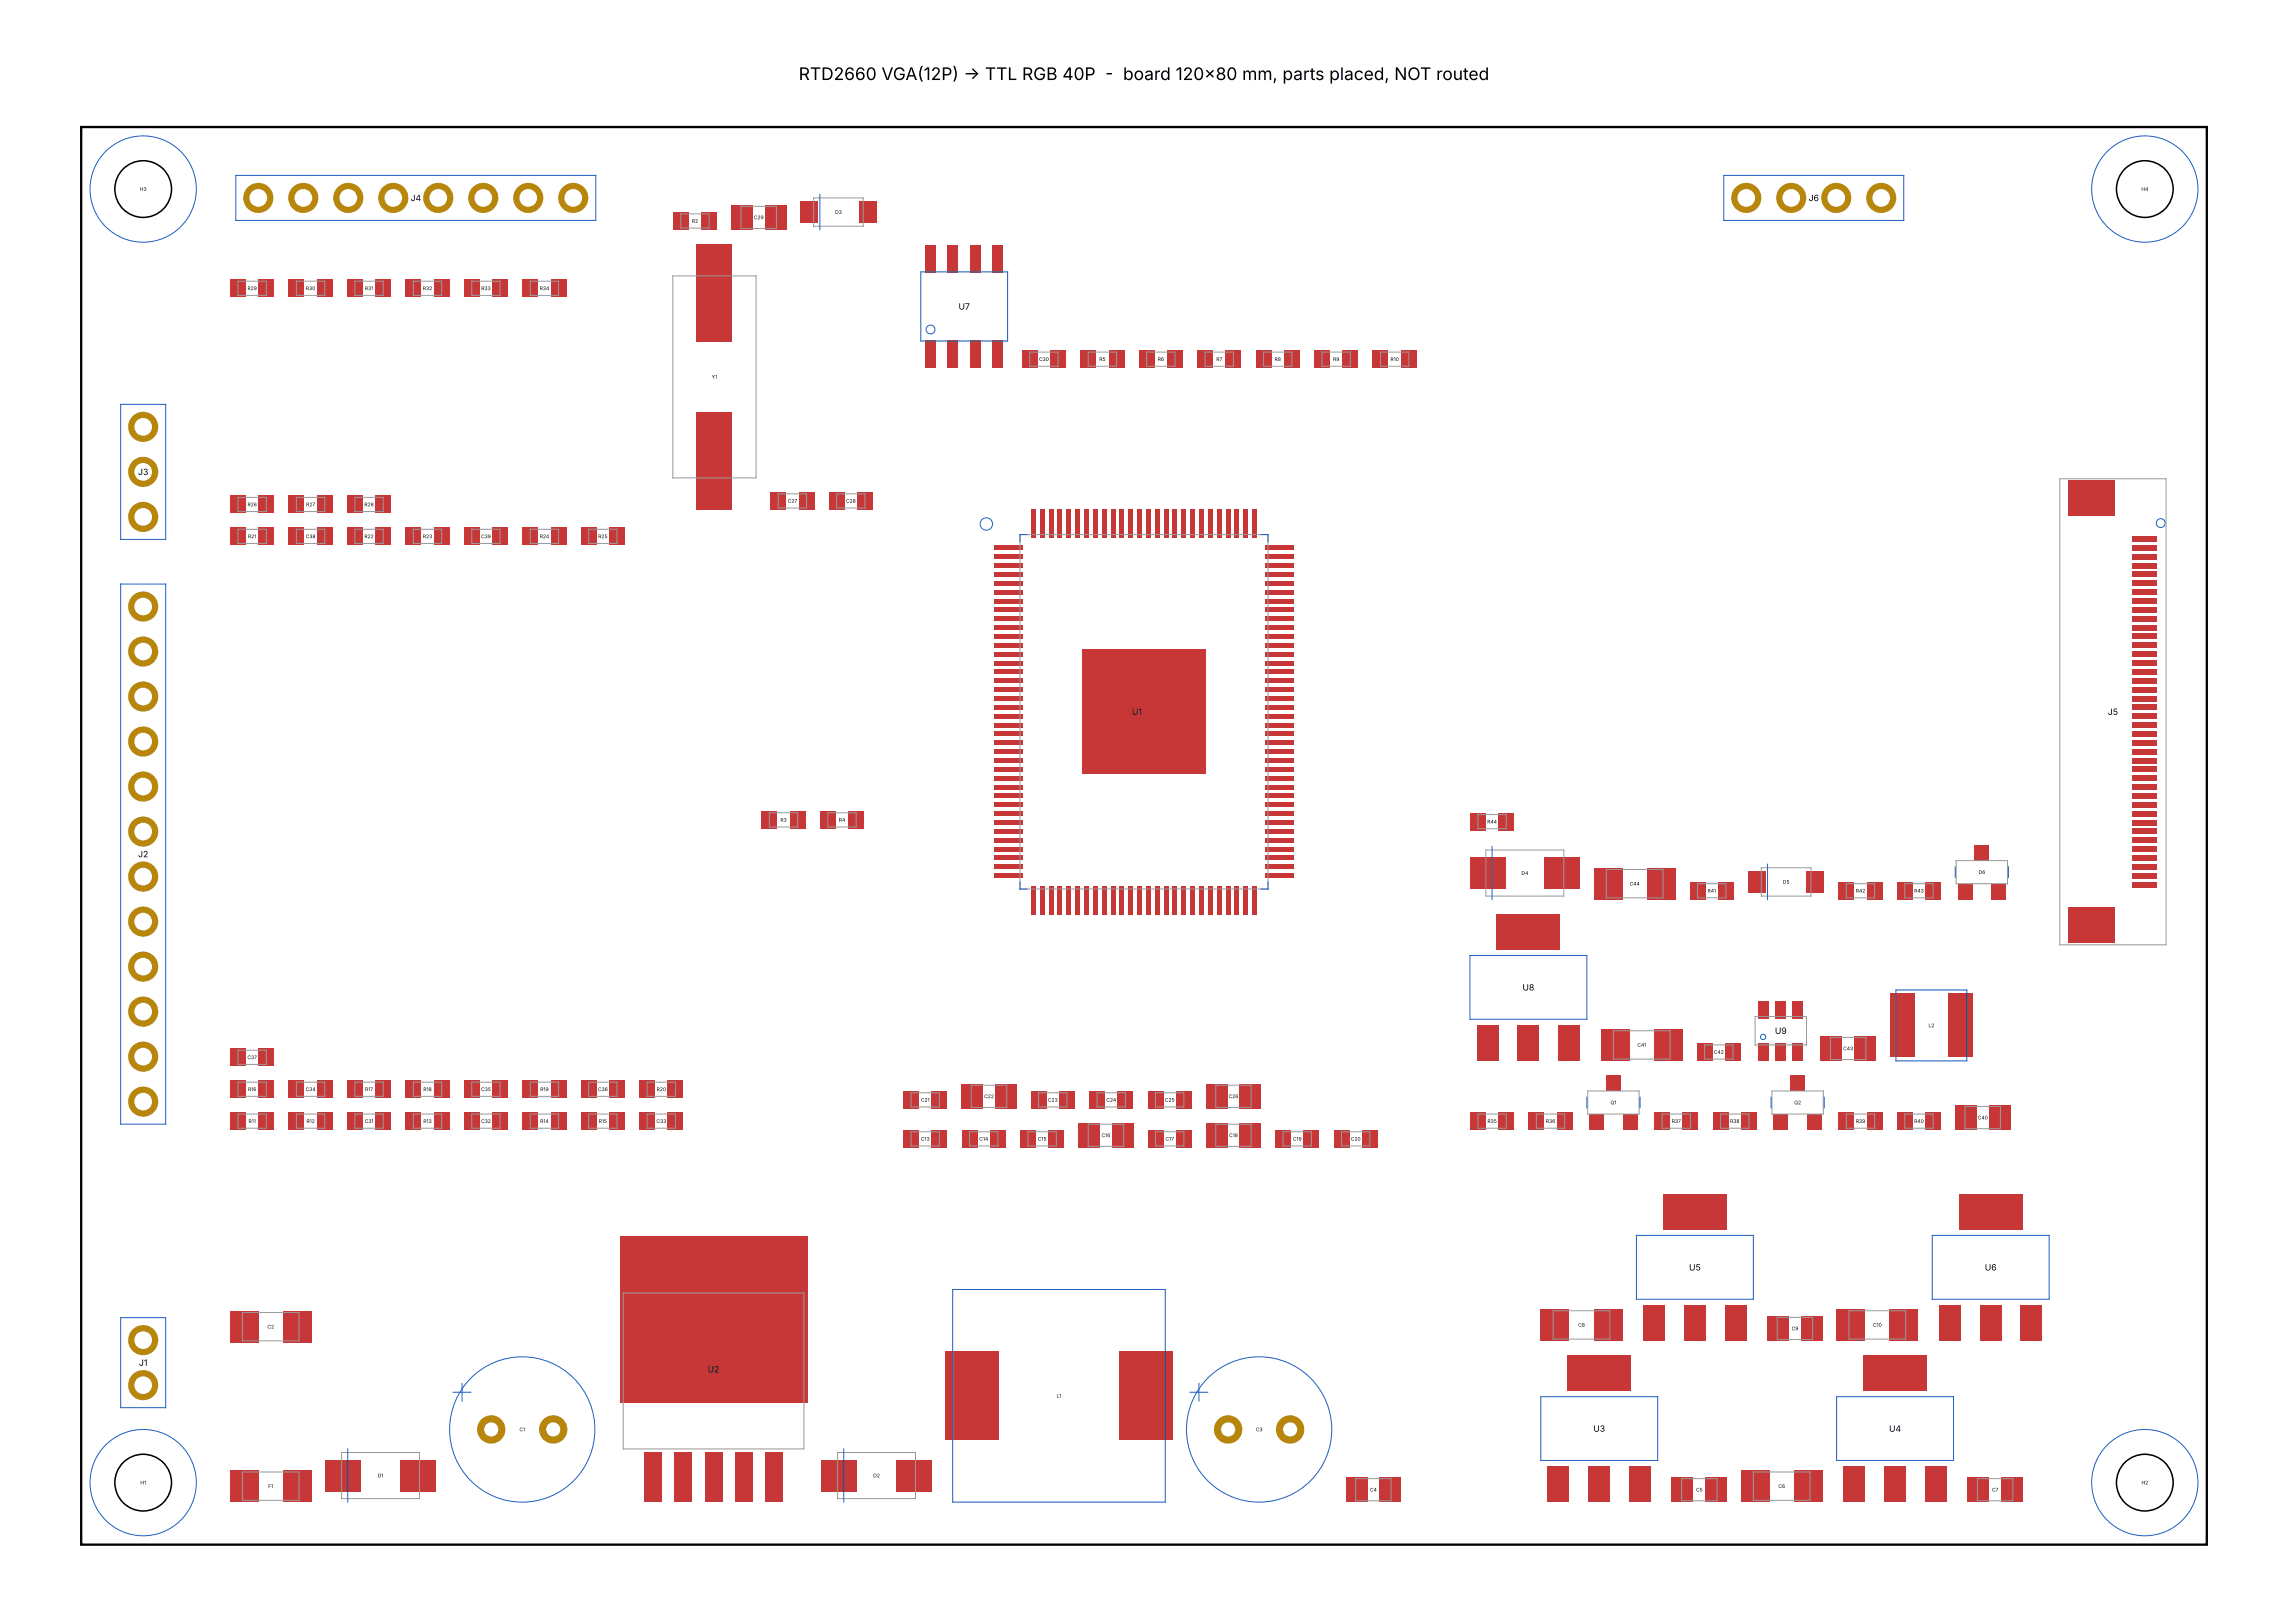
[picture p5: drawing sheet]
<svg xmlns="http://www.w3.org/2000/svg" width="419mm" height="297mm" viewBox="0 0 419 297" stroke-linecap="round" stroke-linejoin="round" font-family="sans-serif">
<defs><g id="words">
<g font-size="3.2">
<text x="146.3" y="14.7">RTD2660 VGA(12P) - TTL RGB 40P - board 120x80 mm, parts placed, NOT routed</text>
<text x="176.5" y="14.7">&gt;</text>
</g>
<g font-size="1.6">
<text x="75.2" y="36.8">J4</text>
<text x="331.3" y="36.8">J6</text>
<text x="175.6" y="56.7">U7</text>
<text x="25.3" y="87">J3</text>
<text x="207.3" y="130.9">U1</text>
<text x="386.1" y="130.9">J5</text>
<text x="25.3" y="157">J2</text>
<text x="278.9" y="181.4">U8</text>
<text x="325.1" y="189.3">U9</text>
<text x="309.4" y="232.6">U5</text>
<text x="363.6" y="232.6">U6</text>
<text x="25.5" y="250.1">J1</text>
<text x="129.6" y="251.3">U2</text>
<text x="291.9" y="262.2">U3</text>
<text x="346" y="262.2">U4</text>
</g>
<g font-size=".9">
<text x="25.6" y="35">H3</text>
<text x="392.2" y="35">H4</text>
<text x="126.7" y="40.8">R2</text>
<text x="138.1" y="40.1">C29</text>
<text x="153" y="39.2">D3</text>
<text x="45.3" y="53.1">R29</text>
<text x="56" y="53.1">R30</text>
<text x="66.8" y="53.1">R31</text>
<text x="77.4" y="53.1">R32</text>
<text x="88.1" y="53.1">R33</text>
<text x="98.8" y="53.1">R34</text>
<text x="130.4" y="69.3">Y1</text>
<text x="190.3" y="66.1">C30</text>
<text x="201.4" y="66.1">R5</text>
<text x="212.1" y="66.1">R6</text>
<text x="222.8" y="66.1">R7</text>
<text x="233.5" y="66.1">R8</text>
<text x="244.2" y="66.1">R9</text>
<text x="254.7" y="66.1">R10</text>
<text x="45.3" y="92.7">R26</text>
<text x="56.1" y="92.7">R27</text>
<text x="66.7" y="92.7">R28</text>
<text x="144.3" y="92.1">C27</text>
<text x="155" y="92.1">C28</text>
<text x="45.4" y="98.5">R21</text>
<text x="56" y="98.5">C38</text>
<text x="66.7" y="98.5">R22</text>
<text x="77.4" y="98.5">R23</text>
<text x="88.1" y="98.5">C39</text>
<text x="98.9" y="98.5">R24</text>
<text x="109.6" y="98.5">R25</text>
<text x="142.9" y="150.5">R3</text>
<text x="153.6" y="150.5">R4</text>
<text x="272.4" y="150.8">R44</text>
<text x="278.7" y="160.2">D4</text>
<text x="326.6" y="161.8">D5</text>
<text x="362.4" y="160">D6</text>
<text x="298.5" y="162.1">C44</text>
<text x="312.8" y="163.4">R41</text>
<text x="339.9" y="163.4">R42</text>
<text x="350.6" y="163.4">R43</text>
<text x="299.9" y="191.7">C41</text>
<text x="353.2" y="188.1">L2</text>
<text x="45.3" y="193.9">C37</text>
<text x="313.9" y="193">C42</text>
<text x="337.6" y="192.3">C43</text>
<text x="45.4" y="199.8">R16</text>
<text x="56" y="199.8">C34</text>
<text x="66.9" y="199.8">R17</text>
<text x="77.5" y="199.8">R18</text>
<text x="88.1" y="199.8">C35</text>
<text x="99" y="199.8">R19</text>
<text x="109.5" y="199.8">C36</text>
<text x="120.3" y="199.8">R20</text>
<text x="168.7" y="201.7">C21</text>
<text x="180.3" y="201.1">C22</text>
<text x="191.9" y="201.7">C23</text>
<text x="202.6" y="201.7">C24</text>
<text x="213.4" y="201.7">C25</text>
<text x="225" y="201.1">C26</text>
<text x="295" y="202.2">Q1</text>
<text x="328.6" y="202.2">Q2</text>
<text x="45.5" y="205.6">R11</text>
<text x="56.1" y="205.6">R12</text>
<text x="66.8" y="205.6">C31</text>
<text x="77.5" y="205.6">R13</text>
<text x="88.1" y="205.6">C32</text>
<text x="98.9" y="205.6">R14</text>
<text x="109.7" y="205.6">R15</text>
<text x="120.2" y="205.6">C33</text>
<text x="168.7" y="208.9">C13</text>
<text x="179.4" y="208.9">C14</text>
<text x="190.1" y="208.9">C15</text>
<text x="201.8" y="208.2">C16</text>
<text x="213.5" y="208.9">C17</text>
<text x="225.1" y="208.2">C18</text>
<text x="236.8" y="208.9">C19</text>
<text x="247.4" y="208.9">C20</text>
<text x="272.5" y="205.6">R35</text>
<text x="283.2" y="205.6">R36</text>
<text x="306.2" y="205.6">R37</text>
<text x="316.9" y="205.6">R38</text>
<text x="339.9" y="205.6">R39</text>
<text x="350.6" y="205.6">R40</text>
<text x="362.3" y="205">C40</text>
<text x="49" y="243.3">C2</text>
<text x="289.1" y="242.9">C8</text>
<text x="328.2" y="243.6">C9</text>
<text x="343.1" y="242.9">C10</text>
<text x="193.6" y="255.9">L1</text>
<text x="95.1" y="262.1">C1</text>
<text x="230" y="262.1">C3</text>
<text x="25.7" y="271.8">H1</text>
<text x="49.1" y="272.5">F1</text>
<text x="69.2" y="270.5">D1</text>
<text x="159.9" y="270.5">D2</text>
<text x="250.9" y="273.1">C4</text>
<text x="310.7" y="273.1">C5</text>
<text x="325.7" y="272.5">C6</text>
<text x="364.9" y="273.1">C7</text>
<text x="392.3" y="271.8">H2</text>
</g>
</g></defs>
<path d="M14.9 23.3h389.3v259.5h-389.3z" fill="none" stroke="#000" stroke-width=".42"/>
<circle cx="26.2" cy="253.6" r="2.76" fill="#b8860b"/>
<circle cx="26.2" cy="253.6" r="1.62" fill="#fff"/>
<circle cx="26.2" cy="245.4" r="2.76" fill="#b8860b"/>
<circle cx="26.2" cy="245.4" r="1.62" fill="#fff"/>
<g fill="#c83737">
<path d="M42.1 269.2h5.2v5.8h-5.2z"/>
<path d="M51.9 269.2h5.2v5.8h-5.2z"/>
<path d="M59.6 267.3h6.5v5.8h-6.5z"/>
<path d="M73.3 267.3h6.5v5.8h-6.5z"/>
</g>
<circle cx="90" cy="261.7" r="2.6" fill="#b8860b"/>
<circle cx="90" cy="261.7" r="1.3" fill="#fff"/>
<circle cx="101.3" cy="261.7" r="2.6" fill="#b8860b"/>
<circle cx="101.3" cy="261.7" r="1.3" fill="#fff"/>
<circle cx="95.7" cy="261.7" r="13.3" fill="none" stroke="#1f5fbf" stroke-width=".18"/>
<g fill="#c83737">
<path d="M42.1 240h5.2v5.8h-5.2z"/>
<path d="M51.9 240h5.2v5.8h-5.2z"/>
<path d="M118.1 266h3.2v9h-3.2z"/>
<path d="M123.6 266h3.2v9h-3.2z"/>
<path d="M129.1 266h3.2v9h-3.2z"/>
<path d="M134.6 266h3.2v9h-3.2z"/>
<path d="M140.1 266h3.3v9h-3.3z"/>
<path d="M113.5 226.4h34.4v30.5h-34.4z"/>
<path d="M150.5 267.3h6.5v5.8h-6.5z"/>
<path d="M164.1 267.3h6.5v5.8h-6.5z"/>
<path d="M173.2 247.5h9.7v16.2h-9.7z"/>
<path d="M205 247.5h9.7v16.2h-9.7z"/>
</g>
<circle cx="225" cy="261.7" r="2.6" fill="#b8860b"/>
<circle cx="225" cy="261.7" r="1.3" fill="#fff"/>
<circle cx="236.3" cy="261.7" r="2.6" fill="#b8860b"/>
<circle cx="236.3" cy="261.7" r="1.3" fill="#fff"/>
<circle cx="230.6" cy="261.7" r="13.3" fill="none" stroke="#1f5fbf" stroke-width=".18"/>
<g fill="#c83737">
<path d="M246.5 270.5h3.9v4.5h-3.9z"/>
<path d="M252.7 270.5h3.9v4.5h-3.9z"/>
<path d="M283.5 268.6h3.9v6.4h-3.9z"/>
<path d="M291 268.6h3.9v6.4h-3.9z"/>
<path d="M298.5 268.6h3.8v6.4h-3.8z"/>
<path d="M287.1 248.1h11.7v6.5h-11.7z"/>
<path d="M306.2 270.5h3.9v4.5h-3.9z"/>
<path d="M312.4 270.5h3.9v4.5h-3.9z"/>
<path d="M318.9 269.2h5.2v5.8h-5.2z"/>
<path d="M328.6 269.2h5.2v5.8h-5.2z"/>
<path d="M337.7 268.6h3.9v6.4h-3.9z"/>
<path d="M345.2 268.6h3.9v6.4h-3.9z"/>
<path d="M352.6 268.6h3.9v6.4h-3.9z"/>
<path d="M341.3 248.1h11.7v6.5h-11.7z"/>
<path d="M360.4 270.5h3.9v4.5h-3.9z"/>
<path d="M366.6 270.5h3.9v4.5h-3.9z"/>
<path d="M282.2 239.7h5.2v5.8h-5.2z"/>
<path d="M292 239.7h5.2v5.8h-5.2z"/>
<path d="M301 239h3.9v6.5h-3.9z"/>
<path d="M308.5 239h3.9v6.5h-3.9z"/>
<path d="M316 239h3.9v6.5h-3.9z"/>
<path d="M304.6 218.6h11.7v6.5h-11.7z"/>
<path d="M323.8 241h3.9v4.5h-3.9z"/>
<path d="M329.9 241h3.9v4.5h-3.9z"/>
<path d="M336.4 239.7h5.2v5.8h-5.2z"/>
<path d="M346.1 239.7h5.2v5.8h-5.2z"/>
<path d="M355.2 239h3.9v6.5h-3.9z"/>
<path d="M362.7 239h3.9v6.5h-3.9z"/>
<path d="M370.2 239h3.9v6.5h-3.9z"/>
<path d="M358.8 218.6h11.7v6.5h-11.7z"/>
</g>
<g fill="none" stroke="#000" stroke-width=".28">
<circle cx="26.2" cy="34.6" r="5.2"/>
<circle cx="392.9" cy="34.6" r="5.2"/>
<circle cx="26.2" cy="271.5" r="5.2"/>
<circle cx="392.9" cy="271.5" r="5.2"/>
</g>
<g fill="none" stroke="#1f5fbf" stroke-width=".18">
<circle cx="26.2" cy="34.6" r="9.7"/>
<circle cx="392.9" cy="34.6" r="9.7"/>
<circle cx="26.2" cy="271.5" r="9.7"/>
<circle cx="392.9" cy="271.5" r="9.7"/>
</g>
<g fill="#c83737">
<path d="M182.1 99.9h5.2v.9h-5.2z"/>
<path d="M182.1 101.5h5.2v.9h-5.2z"/>
<path d="M182.1 103.1h5.2v.9h-5.2z"/>
<path d="M182.1 104.7h5.2v.9h-5.2z"/>
<path d="M182.1 106.4h5.2v.9h-5.2z"/>
<path d="M182.1 108h5.2v.9h-5.2z"/>
<path d="M182.1 109.6h5.2v.9h-5.2z"/>
<path d="M182.1 111.2h5.2v.9h-5.2z"/>
<path d="M182.1 112.8h5.2v1h-5.2z"/>
<path d="M182.1 114.5h5.2v.9h-5.2z"/>
<path d="M182.1 116.1h5.2v.9h-5.2z"/>
<path d="M182.1 117.7h5.2v.9h-5.2z"/>
<path d="M182.1 119.3h5.2v.9h-5.2z"/>
<path d="M182.1 121h5.2v.9h-5.2z"/>
<path d="M182.1 122.6h5.2v.9h-5.2z"/>
<path d="M182.1 124.2h5.2v.9h-5.2z"/>
<path d="M182.1 125.8h5.2v.9h-5.2z"/>
<path d="M182.1 127.4h5.2v1h-5.2z"/>
<path d="M182.1 129.1h5.2v.9h-5.2z"/>
<path d="M182.1 130.7h5.2v.9h-5.2z"/>
<path d="M182.1 132.3h5.2v.9h-5.2z"/>
<path d="M182.1 133.9h5.2v.9h-5.2z"/>
<path d="M182.1 135.6h5.2v.9h-5.2z"/>
<path d="M182.1 137.2h5.2v.9h-5.2z"/>
<path d="M182.1 138.8h5.2v.9h-5.2z"/>
<path d="M182.1 140.4h5.2v.9h-5.2z"/>
<path d="M182.1 142h5.2v1h-5.2z"/>
<path d="M182.1 143.7h5.2v.9h-5.2z"/>
<path d="M182.1 145.3h5.2v.9h-5.2z"/>
<path d="M182.1 146.9h5.2v.9h-5.2z"/>
<path d="M182.1 148.5h5.2v.9h-5.2z"/>
<path d="M182.1 150.2h5.2v.9h-5.2z"/>
<path d="M182.1 151.8h5.2v.9h-5.2z"/>
<path d="M182.1 153.4h5.2v.9h-5.2z"/>
<path d="M182.1 155h5.2v.9h-5.2z"/>
<path d="M182.1 156.6h5.2v1h-5.2z"/>
<path d="M182.1 158.3h5.2v.9h-5.2z"/>
<path d="M182.1 159.9h5.2v.9h-5.2z"/>
<path d="M188.8 162.3h.9v5.2h-.9z"/>
<path d="M190.4 162.3h.9v5.2h-.9z"/>
<path d="M192.1 162.3h.9v5.2h-.9z"/>
<path d="M193.7 162.3h.9v5.2h-.9z"/>
<path d="M195.3 162.3h.9v5.2h-.9z"/>
<path d="M196.9 162.3h.9v5.2h-.9z"/>
<path d="M198.6 162.3h.9v5.2h-.9z"/>
<path d="M200.2 162.3h.9v5.2h-.9z"/>
<path d="M201.8 162.3h.9v5.2h-.9z"/>
<path d="M203.4 162.3h.9v5.2h-.9z"/>
<path d="M205 162.3h.9v5.2h-.9z"/>
<path d="M206.7 162.3h.9v5.2h-.9z"/>
<path d="M208.3 162.3h.9v5.2h-.9z"/>
<path d="M209.9 162.3h.9v5.2h-.9z"/>
<path d="M211.5 162.3h.9v5.2h-.9z"/>
<path d="M213.2 162.3h.9v5.2h-.9z"/>
<path d="M214.8 162.3h.9v5.2h-.9z"/>
<path d="M216.4 162.3h.9v5.2h-.9z"/>
<path d="M218 162.3h.9v5.2h-.9z"/>
<path d="M219.6 162.3h.9v5.2h-.9z"/>
<path d="M221.3 162.3h.9v5.2h-.9z"/>
<path d="M222.9 162.3h.9v5.2h-.9z"/>
<path d="M224.5 162.3h.9v5.2h-.9z"/>
<path d="M226.1 162.3h.9v5.2h-.9z"/>
<path d="M227.8 162.3h.9v5.2h-.9z"/>
<path d="M229.4 162.3h.9v5.2h-.9z"/>
<path d="M231.8 159.9h5.2v.9h-5.2z"/>
<path d="M231.8 158.3h5.2v.9h-5.2z"/>
<path d="M231.8 156.6h5.2v1h-5.2z"/>
<path d="M231.8 155h5.2v.9h-5.2z"/>
<path d="M231.8 153.4h5.2v.9h-5.2z"/>
<path d="M231.8 151.8h5.2v.9h-5.2z"/>
<path d="M231.8 150.2h5.2v.9h-5.2z"/>
<path d="M231.8 148.5h5.2v.9h-5.2z"/>
<path d="M231.8 146.9h5.2v.9h-5.2z"/>
<path d="M231.8 145.3h5.2v.9h-5.2z"/>
<path d="M231.8 143.7h5.2v.9h-5.2z"/>
<path d="M231.8 142h5.2v1h-5.2z"/>
<path d="M231.8 140.4h5.2v.9h-5.2z"/>
<path d="M231.8 138.8h5.2v.9h-5.2z"/>
<path d="M231.8 137.2h5.2v.9h-5.2z"/>
<path d="M231.8 135.6h5.2v.9h-5.2z"/>
<path d="M231.8 133.9h5.2v.9h-5.2z"/>
<path d="M231.8 132.3h5.2v.9h-5.2z"/>
<path d="M231.8 130.7h5.2v.9h-5.2z"/>
<path d="M231.8 129.1h5.2v.9h-5.2z"/>
<path d="M231.8 127.4h5.2v1h-5.2z"/>
<path d="M231.8 125.8h5.2v.9h-5.2z"/>
<path d="M231.8 124.2h5.2v.9h-5.2z"/>
<path d="M231.8 122.6h5.2v.9h-5.2z"/>
<path d="M231.8 121h5.2v.9h-5.2z"/>
<path d="M231.8 119.3h5.2v.9h-5.2z"/>
<path d="M231.8 117.7h5.2v.9h-5.2z"/>
<path d="M231.8 116.1h5.2v.9h-5.2z"/>
<path d="M231.8 114.5h5.2v.9h-5.2z"/>
<path d="M231.8 112.8h5.2v1h-5.2z"/>
<path d="M231.8 111.2h5.2v.9h-5.2z"/>
<path d="M231.8 109.6h5.2v.9h-5.2z"/>
<path d="M231.8 108h5.2v.9h-5.2z"/>
<path d="M231.8 106.4h5.2v.9h-5.2z"/>
<path d="M231.8 104.7h5.2v.9h-5.2z"/>
<path d="M231.8 103.1h5.2v.9h-5.2z"/>
<path d="M231.8 101.5h5.2v.9h-5.2z"/>
<path d="M231.8 99.9h5.2v.9h-5.2z"/>
<path d="M229.4 93.2h.9v5.2h-.9z"/>
<path d="M227.8 93.2h.9v5.2h-.9z"/>
<path d="M226.1 93.2h.9v5.2h-.9z"/>
<path d="M224.5 93.2h.9v5.2h-.9z"/>
<path d="M222.9 93.2h.9v5.2h-.9z"/>
<path d="M221.3 93.2h.9v5.2h-.9z"/>
<path d="M219.6 93.2h.9v5.2h-.9z"/>
<path d="M218 93.2h.9v5.2h-.9z"/>
<path d="M216.4 93.2h.9v5.2h-.9z"/>
<path d="M214.8 93.2h.9v5.2h-.9z"/>
<path d="M213.2 93.2h.9v5.2h-.9z"/>
<path d="M211.5 93.2h.9v5.2h-.9z"/>
<path d="M209.9 93.2h.9v5.2h-.9z"/>
<path d="M208.3 93.2h.9v5.2h-.9z"/>
<path d="M206.7 93.2h.9v5.2h-.9z"/>
<path d="M205 93.2h.9v5.2h-.9z"/>
<path d="M203.4 93.2h.9v5.2h-.9z"/>
<path d="M201.8 93.2h.9v5.2h-.9z"/>
<path d="M200.2 93.2h.9v5.2h-.9z"/>
<path d="M198.6 93.2h.9v5.2h-.9z"/>
<path d="M196.9 93.2h.9v5.2h-.9z"/>
<path d="M195.3 93.2h.9v5.2h-.9z"/>
<path d="M193.7 93.2h.9v5.2h-.9z"/>
<path d="M192.1 93.2h.9v5.2h-.9z"/>
<path d="M190.4 93.2h.9v5.2h-.9z"/>
<path d="M188.8 93.2h.9v5.2h-.9z"/>
<path d="M198.2 119h22.7v22.7h-22.7z"/>
</g>
<circle cx="180.7" cy="95.9" r="1.14" fill="none" stroke="#1f5fbf" stroke-width=".18"/>
<g fill="#c83737">
<path d="M165.4 206.9h2.9v3.3h-2.9z"/>
<path d="M170.6 206.9h2.9v3.3h-2.9z"/>
<path d="M176.1 206.9h3v3.3h-3z"/>
<path d="M181.3 206.9h2.9v3.3h-2.9z"/>
<path d="M186.8 206.9h3v3.3h-3z"/>
<path d="M192 206.9h2.9v3.3h-2.9z"/>
<path d="M197.5 205.6h3.9v4.6h-3.9z"/>
<path d="M203.7 205.6h3.9v4.6h-3.9z"/>
<path d="M210.2 206.9h2.9v3.3h-2.9z"/>
<path d="M215.4 206.9h2.9v3.3h-2.9z"/>
<path d="M220.9 205.6h3.9v4.6h-3.9z"/>
<path d="M227.1 205.6h3.9v4.6h-3.9z"/>
<path d="M233.6 206.9h2.9v3.3h-2.9z"/>
<path d="M238.8 206.9h2.9v3.3h-2.9z"/>
<path d="M244.3 206.9h2.9v3.3h-2.9z"/>
<path d="M249.5 206.9h2.9v3.3h-2.9z"/>
<path d="M165.4 199.8h2.9v3.2h-2.9z"/>
<path d="M170.6 199.8h2.9v3.2h-2.9z"/>
<path d="M176.1 198.5h3.9v4.5h-3.9z"/>
<path d="M182.3 198.5h3.9v4.5h-3.9z"/>
<path d="M188.8 199.8h2.9v3.2h-2.9z"/>
<path d="M194 199.8h2.9v3.2h-2.9z"/>
<path d="M199.5 199.8h2.9v3.2h-2.9z"/>
<path d="M204.7 199.8h2.9v3.2h-2.9z"/>
<path d="M210.2 199.8h2.9v3.2h-2.9z"/>
<path d="M215.4 199.8h2.9v3.2h-2.9z"/>
<path d="M220.9 198.5h3.9v4.5h-3.9z"/>
<path d="M227.1 198.5h3.9v4.5h-3.9z"/>
<path d="M127.6 75.5h6.5v17.8h-6.5z"/>
<path d="M127.6 44.7h6.5v17.8h-6.5z"/>
<path d="M141.1 90.1h2.9v3.2h-2.9z"/>
<path d="M146.3 90.1h2.9v3.2h-2.9z"/>
<path d="M151.8 90.1h2.9v3.2h-2.9z"/>
<path d="M157 90.1h2.9v3.2h-2.9z"/>
<path d="M123.2 38.8h3v3.3h-3z"/>
<path d="M128.4 38.8h3v3.3h-3z"/>
<path d="M133.9 37.5h3.9v4.6h-3.9z"/>
<path d="M140.1 37.5h3.9v4.6h-3.9z"/>
<path d="M146.6 36.9h3.2v3.9h-3.2z"/>
<path d="M157.3 36.9h3.3v3.9h-3.3z"/>
<path d="M139.5 148.5h2.9v3.2h-2.9z"/>
<path d="M144.7 148.5h2.9v3.2h-2.9z"/>
<path d="M150.2 148.5h2.9v3.2h-2.9z"/>
<path d="M155.4 148.5h2.9v3.2h-2.9z"/>
<path d="M169.5 62.4h1.9v5h-1.9z"/>
<path d="M169.5 44.8h1.9v5.1h-1.9z"/>
<path d="M173.6 62.4h1.9v5h-1.9z"/>
<path d="M173.6 44.8h1.9v5.1h-1.9z"/>
<path d="M177.7 62.4h2v5h-2z"/>
<path d="M177.7 44.8h2v5.1h-2z"/>
<path d="M181.8 62.4h2v5h-2z"/>
<path d="M181.8 44.8h2v5.1h-2z"/>
</g>
<circle cx="170.5" cy="60.3" r=".81" fill="none" stroke="#1f5fbf" stroke-width=".18"/>
<g fill="#c83737">
<path d="M187.2 64.1h2.9v3.3h-2.9z"/>
<path d="M192.4 64.1h2.9v3.3h-2.9z"/>
<path d="M197.9 64.1h2.9v3.3h-2.9z"/>
<path d="M203.1 64.1h2.9v3.3h-2.9z"/>
<path d="M208.6 64.1h2.9v3.3h-2.9z"/>
<path d="M213.8 64.1h2.9v3.3h-2.9z"/>
<path d="M219.3 64.1h2.9v3.3h-2.9z"/>
<path d="M224.5 64.1h2.9v3.3h-2.9z"/>
<path d="M230 64.1h2.9v3.3h-2.9z"/>
<path d="M235.2 64.1h2.9v3.3h-2.9z"/>
<path d="M240.7 64.1h2.9v3.3h-2.9z"/>
<path d="M245.9 64.1h2.9v3.3h-2.9z"/>
<path d="M251.4 64.1h2.9v3.3h-2.9z"/>
<path d="M256.6 64.1h2.9v3.3h-2.9z"/>
</g>
<circle cx="26.2" cy="201.7" r="2.76" fill="#b8860b"/>
<circle cx="26.2" cy="201.7" r="1.62" fill="#fff"/>
<circle cx="26.2" cy="193.5" r="2.76" fill="#b8860b"/>
<circle cx="26.2" cy="193.5" r="1.62" fill="#fff"/>
<circle cx="26.2" cy="185.2" r="2.76" fill="#b8860b"/>
<circle cx="26.2" cy="185.2" r="1.62" fill="#fff"/>
<circle cx="26.2" cy="177" r="2.76" fill="#b8860b"/>
<circle cx="26.2" cy="177" r="1.62" fill="#fff"/>
<circle cx="26.2" cy="168.8" r="2.76" fill="#b8860b"/>
<circle cx="26.2" cy="168.8" r="1.62" fill="#fff"/>
<circle cx="26.2" cy="160.5" r="2.76" fill="#b8860b"/>
<circle cx="26.2" cy="160.5" r="1.62" fill="#fff"/>
<circle cx="26.2" cy="152.3" r="2.76" fill="#b8860b"/>
<circle cx="26.2" cy="152.3" r="1.62" fill="#fff"/>
<circle cx="26.2" cy="144" r="2.76" fill="#b8860b"/>
<circle cx="26.2" cy="144" r="1.62" fill="#fff"/>
<circle cx="26.2" cy="135.8" r="2.76" fill="#b8860b"/>
<circle cx="26.2" cy="135.8" r="1.62" fill="#fff"/>
<circle cx="26.2" cy="127.5" r="2.76" fill="#b8860b"/>
<circle cx="26.2" cy="127.5" r="1.62" fill="#fff"/>
<circle cx="26.2" cy="119.3" r="2.76" fill="#b8860b"/>
<circle cx="26.2" cy="119.3" r="1.62" fill="#fff"/>
<circle cx="26.2" cy="111.1" r="2.76" fill="#b8860b"/>
<circle cx="26.2" cy="111.1" r="1.62" fill="#fff"/>
<circle cx="26.2" cy="94.6" r="2.76" fill="#b8860b"/>
<circle cx="26.2" cy="94.6" r="1.62" fill="#fff"/>
<circle cx="26.2" cy="86.4" r="2.76" fill="#b8860b"/>
<circle cx="26.2" cy="86.4" r="1.62" fill="#fff"/>
<circle cx="26.2" cy="78.2" r="2.76" fill="#b8860b"/>
<circle cx="26.2" cy="78.2" r="1.62" fill="#fff"/>
<g fill="#c83737">
<path d="M42.1 203.7h2.9v3.2h-2.9z"/>
<path d="M47.3 203.7h2.9v3.2h-2.9z"/>
<path d="M52.8 203.7h3v3.2h-3z"/>
<path d="M58 203.7h2.9v3.2h-2.9z"/>
<path d="M63.5 203.7h3v3.2h-3z"/>
<path d="M68.7 203.7h3v3.2h-3z"/>
<path d="M74.2 203.7h3v3.2h-3z"/>
<path d="M79.4 203.7h3v3.2h-3z"/>
<path d="M85 203.7h2.9v3.2h-2.9z"/>
<path d="M90.1 203.7h3v3.2h-3z"/>
<path d="M95.7 203.7h2.9v3.2h-2.9z"/>
<path d="M100.9 203.7h2.9v3.2h-2.9z"/>
<path d="M106.4 203.7h2.9v3.2h-2.9z"/>
<path d="M111.6 203.7h2.9v3.2h-2.9z"/>
<path d="M117.1 203.7h2.9v3.2h-2.9z"/>
<path d="M122.3 203.7h2.9v3.2h-2.9z"/>
<path d="M42.1 197.8h2.9v3.3h-2.9z"/>
<path d="M47.3 197.8h2.9v3.3h-2.9z"/>
<path d="M52.8 197.8h3v3.3h-3z"/>
<path d="M58 197.8h2.9v3.3h-2.9z"/>
<path d="M63.5 197.8h3v3.3h-3z"/>
<path d="M68.7 197.8h3v3.3h-3z"/>
<path d="M74.2 197.8h3v3.3h-3z"/>
<path d="M79.4 197.8h3v3.3h-3z"/>
<path d="M85 197.8h2.9v3.3h-2.9z"/>
<path d="M90.1 197.8h3v3.3h-3z"/>
<path d="M95.7 197.8h2.9v3.3h-2.9z"/>
<path d="M100.9 197.8h2.9v3.3h-2.9z"/>
<path d="M106.4 197.8h2.9v3.3h-2.9z"/>
<path d="M111.6 197.8h2.9v3.3h-2.9z"/>
<path d="M117.1 197.8h2.9v3.3h-2.9z"/>
<path d="M122.3 197.8h2.9v3.3h-2.9z"/>
<path d="M42.1 192h2.9v3.2h-2.9z"/>
<path d="M47.3 192h2.9v3.2h-2.9z"/>
<path d="M42.1 96.6h2.9v3.2h-2.9z"/>
<path d="M47.3 96.6h2.9v3.2h-2.9z"/>
<path d="M52.8 96.6h3v3.2h-3z"/>
<path d="M58 96.6h2.9v3.2h-2.9z"/>
<path d="M63.5 96.6h3v3.2h-3z"/>
<path d="M68.7 96.6h3v3.2h-3z"/>
<path d="M74.2 96.6h3v3.2h-3z"/>
<path d="M79.4 96.6h3v3.2h-3z"/>
<path d="M85 96.6h2.9v3.2h-2.9z"/>
<path d="M90.1 96.6h3v3.2h-3z"/>
<path d="M95.7 96.6h2.9v3.2h-2.9z"/>
<path d="M100.9 96.6h2.9v3.2h-2.9z"/>
<path d="M106.4 96.6h2.9v3.2h-2.9z"/>
<path d="M111.6 96.6h2.9v3.2h-2.9z"/>
<path d="M42.1 90.8h2.9v3.2h-2.9z"/>
<path d="M47.3 90.8h2.9v3.2h-2.9z"/>
<path d="M52.8 90.8h3v3.2h-3z"/>
<path d="M58 90.8h2.9v3.2h-2.9z"/>
<path d="M63.5 90.8h3v3.2h-3z"/>
<path d="M68.7 90.8h3v3.2h-3z"/>
</g>
<circle cx="47.3" cy="36.2" r="2.76" fill="#b8860b"/>
<circle cx="47.3" cy="36.2" r="1.62" fill="#fff"/>
<circle cx="55.6" cy="36.2" r="2.76" fill="#b8860b"/>
<circle cx="55.6" cy="36.2" r="1.62" fill="#fff"/>
<circle cx="63.8" cy="36.2" r="2.76" fill="#b8860b"/>
<circle cx="63.8" cy="36.2" r="1.62" fill="#fff"/>
<circle cx="72" cy="36.2" r="2.76" fill="#b8860b"/>
<circle cx="72" cy="36.2" r="1.62" fill="#fff"/>
<circle cx="80.3" cy="36.2" r="2.76" fill="#b8860b"/>
<circle cx="80.3" cy="36.2" r="1.62" fill="#fff"/>
<circle cx="88.5" cy="36.2" r="2.76" fill="#b8860b"/>
<circle cx="88.5" cy="36.2" r="1.62" fill="#fff"/>
<circle cx="96.8" cy="36.2" r="2.76" fill="#b8860b"/>
<circle cx="96.8" cy="36.2" r="1.62" fill="#fff"/>
<circle cx="105" cy="36.2" r="2.76" fill="#b8860b"/>
<circle cx="105" cy="36.2" r="1.62" fill="#fff"/>
<g fill="#c83737">
<path d="M42.1 51.2h2.9v3.2h-2.9z"/>
<path d="M47.3 51.2h2.9v3.2h-2.9z"/>
<path d="M52.8 51.2h3v3.2h-3z"/>
<path d="M58 51.2h2.9v3.2h-2.9z"/>
<path d="M63.5 51.2h3v3.2h-3z"/>
<path d="M68.7 51.2h3v3.2h-3z"/>
<path d="M74.2 51.2h3v3.2h-3z"/>
<path d="M79.4 51.2h3v3.2h-3z"/>
<path d="M85 51.2h2.9v3.2h-2.9z"/>
<path d="M90.1 51.2h3v3.2h-3z"/>
<path d="M95.7 51.2h2.9v3.2h-2.9z"/>
<path d="M100.9 51.2h2.9v3.2h-2.9z"/>
<path d="M390.6 98.2h4.5v1h-4.5z"/>
<path d="M390.6 99.8h4.5v1h-4.5z"/>
<path d="M390.6 101.5h4.5v.9h-4.5z"/>
<path d="M390.6 103.1h4.5v1h-4.5z"/>
<path d="M390.6 104.7h4.5v1h-4.5z"/>
<path d="M390.6 106.3h4.5v1h-4.5z"/>
<path d="M390.6 107.9h4.5v1h-4.5z"/>
<path d="M390.6 109.6h4.5v.9h-4.5z"/>
<path d="M390.6 111.2h4.5v1h-4.5z"/>
<path d="M390.6 112.8h4.5v1h-4.5z"/>
<path d="M390.6 114.4h4.5v1h-4.5z"/>
<path d="M390.6 116.1h4.5v.9h-4.5z"/>
<path d="M390.6 117.7h4.5v1h-4.5z"/>
<path d="M390.6 119.3h4.5v1h-4.5z"/>
<path d="M390.6 120.9h4.5v1h-4.5z"/>
<path d="M390.6 122.5h4.5v1h-4.5z"/>
<path d="M390.6 124.2h4.5v.9h-4.5z"/>
<path d="M390.6 125.8h4.5v1h-4.5z"/>
<path d="M390.6 127.4h4.5v1h-4.5z"/>
<path d="M390.6 129h4.5v1h-4.5z"/>
<path d="M390.6 130.7h4.5v.9h-4.5z"/>
<path d="M390.6 132.3h4.5v1h-4.5z"/>
<path d="M390.6 133.9h4.5v1h-4.5z"/>
<path d="M390.6 135.5h4.5v1h-4.5z"/>
<path d="M390.6 137.1h4.5v1h-4.5z"/>
<path d="M390.6 138.8h4.5v.9h-4.5z"/>
<path d="M390.6 140.4h4.5v1h-4.5z"/>
<path d="M390.6 142h4.5v1h-4.5z"/>
<path d="M390.6 143.6h4.5v1h-4.5z"/>
<path d="M390.6 145.3h4.5v.9h-4.5z"/>
<path d="M390.6 146.9h4.5v1h-4.5z"/>
<path d="M390.6 148.5h4.5v1h-4.5z"/>
<path d="M390.6 150.1h4.5v1h-4.5z"/>
<path d="M390.6 151.7h4.5v1h-4.5z"/>
<path d="M390.6 153.4h4.5v.9h-4.5z"/>
<path d="M390.6 155h4.5v1h-4.5z"/>
<path d="M390.6 156.6h4.5v1h-4.5z"/>
<path d="M390.6 158.2h4.5v1h-4.5z"/>
<path d="M390.6 159.9h4.5v.9h-4.5z"/>
<path d="M390.6 161.5h4.5v1h-4.5z"/>
<path d="M378.9 88h8.5v6.5h-8.5z"/>
<path d="M378.9 166.2h8.5v6.5h-8.5z"/>
</g>
<circle cx="395.8" cy="95.8" r=".81" fill="none" stroke="#1f5fbf" stroke-width=".18"/>
<g fill="#c83737">
<path d="M269.3 203.7h2.9v3.2h-2.9z"/>
<path d="M274.4 203.7h3v3.2h-3z"/>
<path d="M280 203.7h2.9v3.2h-2.9z"/>
<path d="M285.2 203.7h2.9v3.2h-2.9z"/>
</g>
<circle cx="319.9" cy="36.2" r="2.76" fill="#b8860b"/>
<circle cx="319.9" cy="36.2" r="1.62" fill="#fff"/>
<circle cx="328.1" cy="36.2" r="2.76" fill="#b8860b"/>
<circle cx="328.1" cy="36.2" r="1.62" fill="#fff"/>
<circle cx="336.4" cy="36.2" r="2.76" fill="#b8860b"/>
<circle cx="336.4" cy="36.2" r="1.62" fill="#fff"/>
<circle cx="344.6" cy="36.2" r="2.76" fill="#b8860b"/>
<circle cx="344.6" cy="36.2" r="1.62" fill="#fff"/>
<g fill="#c83737">
<path d="M291.2 204h2.5v2.9h-2.5z"/>
<path d="M297.3 204h2.6v2.9h-2.6z"/>
<path d="M294.2 196.9h2.6v2.9h-2.6z"/>
<path d="M303 203.7h2.9v3.2h-2.9z"/>
<path d="M308.2 203.7h2.9v3.2h-2.9z"/>
<path d="M313.7 203.7h2.9v3.2h-2.9z"/>
<path d="M318.9 203.7h2.9v3.2h-2.9z"/>
<path d="M324.9 204h2.6v2.9h-2.6z"/>
<path d="M331.1 204h2.6v2.9h-2.6z"/>
<path d="M328 196.9h2.6v2.9h-2.6z"/>
<path d="M336.7 203.7h3v3.2h-3z"/>
<path d="M341.9 203.7h3v3.2h-3z"/>
<path d="M347.4 203.7h3v3.2h-3z"/>
<path d="M352.6 203.7h3v3.2h-3z"/>
<path d="M358.2 202.4h3.8v4.5h-3.8z"/>
<path d="M364.3 202.4h3.9v4.5h-3.9z"/>
<path d="M270.5 187.8h3.9v6.5h-3.9z"/>
<path d="M278 187.8h3.9v6.5h-3.9z"/>
<path d="M285.5 187.8h3.9v6.5h-3.9z"/>
<path d="M274.1 167.3h11.7v6.5h-11.7z"/>
<path d="M293.3 188.4h5.2v5.9h-5.2z"/>
<path d="M303 188.4h5.2v5.9h-5.2z"/>
<path d="M310.8 191h2.9v3.3h-2.9z"/>
<path d="M316 191h2.9v3.3h-2.9z"/>
<path d="M322.1 191h2v3.3h-2z"/>
<path d="M325.2 191h2v3.3h-2z"/>
<path d="M328.3 191h2v3.3h-2z"/>
<path d="M328.3 183.2h2v3.3h-2z"/>
<path d="M325.2 183.2h2v3.3h-2z"/>
<path d="M322.1 183.2h2v3.3h-2z"/>
</g>
<circle cx="323" cy="189.9" r=".49" fill="none" stroke="#1f5fbf" stroke-width=".18"/>
<g fill="#c83737">
<path d="M333.5 189.7h3.9v4.6h-3.9z"/>
<path d="M339.7 189.7h3.9v4.6h-3.9z"/>
<path d="M346.1 181.9h4.6v11.7h-4.6z"/>
<path d="M356.9 181.9h4.5v11.7h-4.5z"/>
<path d="M269.3 156.9h6.4v5.9h-6.4z"/>
<path d="M282.9 156.9h6.5v5.9h-6.5z"/>
<path d="M292 158.9h5.2v5.8h-5.2z"/>
<path d="M301.7 158.9h5.2v5.8h-5.2z"/>
<path d="M309.5 161.5h2.9v3.2h-2.9z"/>
<path d="M314.7 161.5h2.9v3.2h-2.9z"/>
<path d="M320.2 159.5h3.2v3.9h-3.2z"/>
<path d="M330.9 159.5h3.2v3.9h-3.2z"/>
<path d="M336.7 161.5h3v3.2h-3z"/>
<path d="M341.9 161.5h3v3.2h-3z"/>
<path d="M347.4 161.5h3v3.2h-3z"/>
<path d="M352.6 161.5h3v3.2h-3z"/>
<path d="M358.6 161.8h2.6v2.9h-2.6z"/>
<path d="M364.8 161.8h2.6v2.9h-2.6z"/>
<path d="M361.7 154.7h2.6v2.9h-2.6z"/>
<path d="M269.3 148.8h2.9v3.3h-2.9z"/>
<path d="M274.4 148.8h3v3.3h-3z"/>
</g>
<g fill="none" stroke="#1f5fbf" stroke-width=".18">
<path d="M43.2 32.1h65.9v8.3h-65.9zM150.2 35.6v6.5M315.7 32.1h33v8.3h-33zM168.7 49.8h15.9v12.6h-15.9zM22.1 74h8.2v24.8h-8.2zM188.1 97.9h-1.3v1.3M231 97.9h1.3v1.3M22.1 106.9h8.2v98.9h-8.2zM273.3 155v9.7M323.8 158.2v6.5M358.2 158.7v2M367.9 158.7v2"/>
<path d="M186.8 161.5v1.3h1.3M232.3 161.5v1.3h-1.3M269.3 174.9h21.4v11.7h-21.4zM347.3 181.3h13v13h-13zM290.7 200.9v2M300.4 200.9v2M324.4 200.9v2M334.1 200.9v2M174.5 236.1h38.9v38.9h-38.9zM299.8 226.2h21.4v11.7h-21.4zM353.9 226.2h21.5v11.7h-21.5zM22.1 241.3h8.2v16.5h-8.2z"/>
<path d="M83 254.9h3.3M84.6 253.3v3.3M218 254.9h3.2M219.6 253.3v3.3M282.2 255.7h21.4v11.7h-21.4zM336.4 255.7h21.4v11.7h-21.4zM63.7 265.3v9.7M154.6 265.3v9.7"/>
</g>
<g fill="none" stroke="#999" stroke-width=".18">
<path d="M124.7 39.2h5.2v2.6h-5.2zM135.7 37.8h6.5v4h-6.5zM149 36.2h9.1v5.2h-9.1zM43.6 51.5h5.2v2.6h-5.2zM54.3 51.5h5.2v2.6h-5.2zM65 51.5h5.2v2.6h-5.2zM75.7 51.5h5.2v2.6h-5.2zM86.4 51.5h5.2v2.6h-5.2zM97.1 51.5h5.2v2.6h-5.2zM123.2 50.5h15.3v37h-15.3zM188.6 64.5h5.2v2.6h-5.2zM199.3 64.5h5.2v2.6h-5.2z"/>
<path d="M210 64.5h5.2v2.6h-5.2zM220.7 64.5h5.2v2.6h-5.2zM231.5 64.5h5.1v2.6h-5.1zM242.2 64.5h5.2v2.6h-5.2zM252.9 64.5h5.2v2.6h-5.2zM43.6 91.1h5.2v2.6h-5.2zM43.6 96.9h5.2v2.6h-5.2zM54.3 91.1h5.2v2.6h-5.2zM54.3 96.9h5.2v2.6h-5.2zM65 91.1h5.2v2.6h-5.2zM65 96.9h5.2v2.6h-5.2zM75.7 96.9h5.2v2.6h-5.2z"/>
<path d="M86.4 96.9h5.2v2.6h-5.2zM97.1 96.9h5.2v2.6h-5.2zM107.8 96.9h5.2v2.6h-5.2zM142.5 90.4h5.2v2.6h-5.2zM153.3 90.4h5.1v2.6h-5.1zM186.8 97.9h45.5v64.9h-45.5zM377.3 87.7h19.5v85.3h-19.5zM140.9 148.8h5.2v2.6h-5.2zM151.6 148.8h5.2v2.6h-5.2zM270.7 149.2h5.2v2.5h-5.2zM272.2 155.6h14.2v8.5h-14.2zM294.2 159.2h10.4v5.2h-10.4z"/>
<path d="M322.6 158.9h9.1v5.2h-9.1zM358.3 157.6h9.4v4.2h-9.4zM310.9 161.8h5.2v2.6h-5.2zM338.2 161.8h5.2v2.6h-5.2zM348.9 161.8h5.2v2.6h-5.2zM43.6 192.3h5.2v2.6h-5.2zM43.6 198.1h5.2v2.6h-5.2zM54.3 198.1h5.2v2.6h-5.2zM65 198.1h5.2v2.6h-5.2zM75.7 198.1h5.2v2.6h-5.2zM86.4 198.1h5.2v2.6h-5.2zM97.1 198.1h5.2v2.6h-5.2z"/>
<path d="M107.8 198.1h5.2v2.6h-5.2zM118.5 198.1h5.2v2.6h-5.2zM177.9 198.7h6.5v4.1h-6.5zM222.7 198.7h6.5v4.1h-6.5zM290.8 199.8h9.4v4.2h-9.4zM295.5 188.7h10.4v5.2h-10.4zM312.2 191.3h5.2v2.6h-5.2zM321.5 186.1h9.4v5.2h-9.4zM324.6 199.8h9.4v4.2h-9.4zM335.3 190h6.5v4h-6.5zM43.6 204h5.2v2.6h-5.2zM54.3 204h5.2v2.6h-5.2z"/>
<path d="M65 204h5.2v2.6h-5.2zM75.7 204h5.2v2.6h-5.2zM86.4 204h5.2v2.6h-5.2zM97.1 204h5.2v2.6h-5.2zM107.8 204h5.2v2.6h-5.2zM118.5 204h5.2v2.6h-5.2zM166.9 207.2h5.2v2.6h-5.2zM166.9 200.1h5.2v2.6h-5.2zM177.6 207.2h5.2v2.6h-5.2zM188.3 207.2h5.2v2.6h-5.2zM190.2 200.1h5.2v2.6h-5.2zM199.3 205.9h6.5v4h-6.5z"/>
<path d="M201 200.1h5.1v2.6h-5.1zM211.7 207.2h5.2v2.6h-5.2zM211.7 200.1h5.2v2.6h-5.2zM222.7 205.9h6.5v4h-6.5zM235 207.2h5.2v2.6h-5.2zM245.7 207.2h5.2v2.6h-5.2zM270.7 204h5.2v2.6h-5.2zM281.4 204h5.2v2.6h-5.2zM304.5 204h5.1v2.6h-5.1zM315.2 204h5.2v2.6h-5.2zM338.2 204h5.2v2.6h-5.2zM348.9 204h5.2v2.6h-5.2z"/>
<path d="M359.9 202.6h6.5v4.1h-6.5zM114.2 236.8h33.1v28.5h-33.1zM44.4 240.3h10.4v5.2h-10.4zM284.5 240h10.4v5.2h-10.4zM325.5 241.2h6.5v4.1h-6.5zM338.7 240h10.4v5.2h-10.4zM44.4 269.5h10.4v5.2h-10.4zM62.6 266h14.2v8.4h-14.2zM153.4 266h14.3v8.4h-14.3zM248.3 270.7h6.5v4.1h-6.5zM308 270.7h6.5v4.1h-6.5zM321.2 269.5h10.3v5.2h-10.3z"/>
<path d="M362.2 270.7h6.5v4.1h-6.5z"/>
</g>
<use href="#words"/>
</svg>
